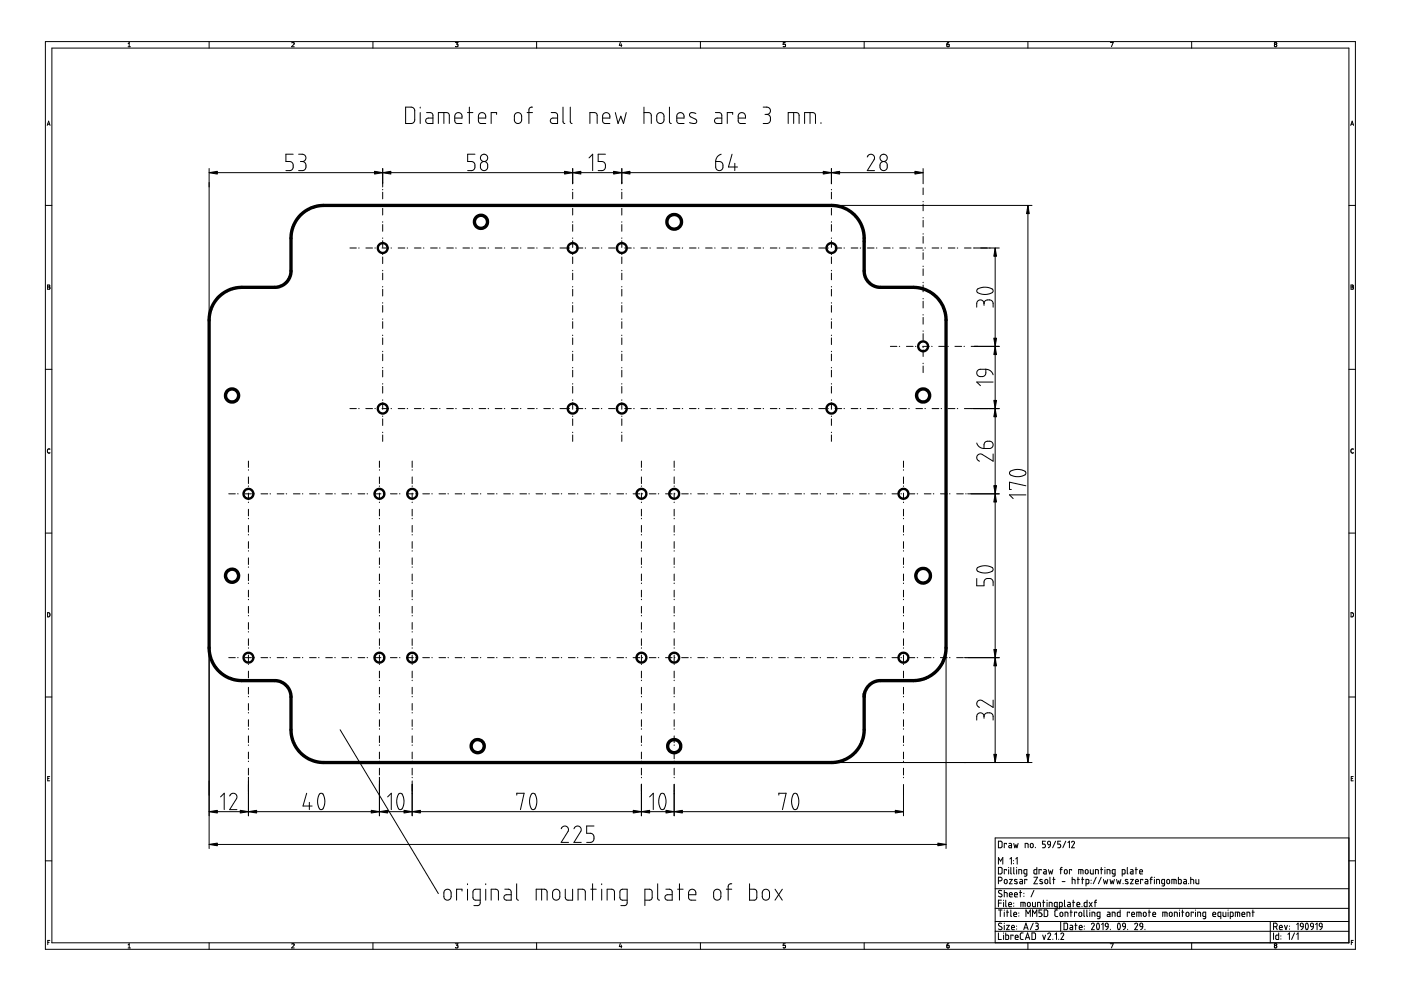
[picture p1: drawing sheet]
<svg xmlns="http://www.w3.org/2000/svg" width="420mm" height="297mm" viewBox="0 0 420 297" stroke-linecap="round" stroke-linejoin="round" font-family="sans-serif">
<g fill="none" stroke="#000" stroke-width=".99">
<path d="M259.2 207.9v11.2l-.7 3.3-1.4 2.4-1.9 1.8-2.3 1.3-2.5 .6-153.8 .1-2.3-.4-2.4-1.1-2.5-2.2-1-1.6-.7-1.7-.4-2.5-.1-10.7-.5-1.7-.8-1.2-1.5-1.1-1.3-.4h-11l-3.2-.7-2.1-1.1-1.7-1.6-1.5-2.3-.7-2.1-.2-1.6v-99.1l.4-2.4 1.1-2.3 1.1-1.5 1.4-1.3 1.3-.8 2-.7 2.3-.4h10.7l1.3-.4 1.4-.9 1-1.2 .5-1.6 .1-11 .2-1.8 .5-1.6 1.4-2.3 1.7-1.7 2.2-1.3 2.2-.6 154.2-.1 2.6 .4 2.1 1 1.7 1.2 1 1.2 1 1.5 .6 1.6 .5 2.5v10.8l.4 1.4 .8 1.3 1.3 1 1.8 .6h11.1l1.8 .4 1.8 .6 2.1 1.4 1.8 2.1 1.2 2.5 .4 2.4v99.1l-.2 1.7-.7 2.1-1.1 1.8-1.5 1.5-1.8 1.2-1.6 .7-2.2 .4h-10.9l-1.1 .2-1.4 .7-1.1 1.2-.7 1.4-.2 1.4"/>
<circle cx="144.2" cy="66.5" r="1.96"/>
<circle cx="202.2" cy="66.5" r="2.19"/>
<circle cx="69.6" cy="118.6" r="1.97"/>
<circle cx="276.8" cy="118.6" r="1.97"/>
<circle cx="69.6" cy="172.6" r="1.97"/>
<circle cx="276.8" cy="172.6" r="2.2"/>
<circle cx="143.3" cy="223.6" r="1.97"/>
<circle cx="202.2" cy="223.6" r="1.97"/>
</g>
<g fill="none" stroke="#000" stroke-width=".3">
<path d="M13.6 12.5h392.9v272h-392.9zM15.6 14.4h388.9v268.2h-388.9zM38.4 14h.7M38.4 13.1l.4-.4v1.3M62.7 12.5v1.9M87.5 12.8l.5-.1 .2 .4-.8 .9h.8M111.8 12.5v1.9M136.6 12.7h.8l-.5 .5 .4 .2v.5h-.7M160.9 12.5v1.9M186 12.7l-.3 .9h.8M186.3 13.2v.8M210.1 12.5v1.9"/>
<path d="M235.5 12.7h-.6v.7l.6-.1 .1 .5-.3 .2-.4-.1M259.2 12.5v1.9M284.1 12.8l-.1 1 .2 .2 .4-.1v-.6l-.4-.1-.2 .3M284.2 12.8h-.1M284.6 12.7l-.4 .1M308.3 12.5v1.9M333 12.7h.9l-.6 1.3M357.4 12.5v1.9M382.4 13.3l-.2 .2 .2 .5 .5-.2-.2-.5M382.4 13.3l-.2-.3 .2-.3 .5 .3-.2 .3M382.4 13.3h.3M14.2 37.6l.4-1.3 .4 1.3"/>
<path d="M14.3 37.2h.6M121.6 32.1h1.9l.8 .6 .1 3.4-.7 .8-2.1 .1zM126 32.1v.3M126 33.7v3.3M127.9 33.7l1.3 .1 .5 .3 .1 2.9-1.9-.2-.2-.7 .3-.5 1.8-.2M131.5 37v-3.3h2.4l.7 .4 .1 2.9M133.1 33.7v3.3M136.4 35.4h2.2l-.1-.9-.4-.6-.8-.1-.7 .4-.2 .6v1.4l.2 .6 .4 .2h1.6M140.2 33.7h1.6M140.8 32.1v4.9M143.5 35.4h2.2l-.1-.9-.4-.6-.8-.1-.7 .4-.2 .6v1.6l.6 .6h1.6M148.9 34.3v-.6h-1.6v3.3"/>
<path d="M154.5 34.2l.5-.4h.5l.6 .2 .3 .5v1.8l-.7 .7h-.7l-.7-.7v-1.6zM158.1 33.7h1.6M159.7 32.1l-.7 .1-.4 .6v4.2M165.3 33.7l1.3 .1 .5 .3 .1 2.9-1.9-.2-.3-.7 .3-.5 1.9-.2M168.8 32.1v4.4l.2 .4 .4 .1M171 32.1v4.4l.2 .4 .4 .1M176.9 37v-3.3l1.6 .1 .5 .3 .1 2.9M180.7 35.4h2.2v-.9l-.5-.6-.8-.1-.7 .5-.2 2 .6 .7h1.6M184.5 33.7l.9 3.3 .8-2.2 .8 2.2 .8-3.3M193.1 33.7l1.6 .1 .5 .3 .1 2.9M193.1 32.1v4.9M197.2 34.1l1-.3 .6 .2 .3 .5v1.8l-.7 .7h-.7l-.6-.6-.1-1.7z"/>
<path d="M200.8 32.1v4.4l.2 .4 .3 .1M203 35.4h2.1v-.9l-.5-.6-.7-.1-.7 .4-.2 .4v1.8l.6 .6h1.5M208.7 34l-1.4-.2-.4 .2-.1 .5 .4 .6 1.6 .8 .2 .3-.1 .5-.5 .3-1.6-.3M214.5 33.7l1.4 .1 .6 .7v2.5l-1.9-.1-.3-.7 .3-.6 1.9-.2M219.7 34.3v-.6h-1.6v3.3M221.4 35.4h2.2l-.1-.9-.4-.6-.8-.1-.7 .4-.2 .5v1.7l.6 .6h1.6M228.9 32.1h1.3l.7 .6 .2 .7-.3 .5-.8 .4M229.4 34.3h.6M230 34.3l.6 .2 .4 .4v1.4l-.8 .7h-1.3M236.4 37v-3.3h2.4l.7 .3 .1 .4v2.6M238 33.7v3.3M241.3 37v-3.3h2.5l.6 .3 .2 .4v2.6"/>
<path d="M242.9 33.7v3.3M246.2 36.7v.3M405.1 37.6l.4-1.3 .4 1.3M405.2 37.2h.6M62.7 50.5v50.4M62.7 51.8h214.1M87.9 46.2h-2.2v2.2l1.6 .1 .6 .9v.9l-.4 .6-.5 .2h-1.3M89.6 46.2h1.3l.7 .5 .2 .6-.2 .6-.9 .5M90.1 48.4h.6M90.7 48.4l.6 .2 .4 .5-.1 1.5-.6 .5h-1.4M114.8 50.5v5.5M114.8 56.8v.1"/>
<path d="M114.8 57.6v2M142.4 46.2h-2.1v2.2l1.4 .1 .5 .3 .2 .5v.9l-.3 .7-.6 .2h-1.2M144.4 48.8l.8-.4 .9 .5 .2 1.3-.4 .7-.9 .2-.7-.4-.2-1.4zM171.7 50.5v4.6M171.7 56.8v.1M171.7 57.6v2M176.7 47.3l1-1.1v4.9M181.6 46.2h-2.2v2.2l1.6 .1 .6 .9-.1 .9-.3 .6-.6 .2h-1.2M186.5 50.5v4.6M186.5 56.8v.1M186.5 57.6v2M214.6 48.4h1.4l.6 .4 .2 1.4-.4 .7-.8 .2-.7-.3-.3-.7z"/>
<path d="M216.3 46.2l-1.2 .8-.5 1.4M219.5 46.2l-1 3.9h2.7M220.4 49v2.1M249.3 50.5v4.6M249.3 56.8v.1M249.3 57.6v2M260.1 47.1l.4-.6 .6-.3 .5 .1 .6 .5v1l-2.1 3.3h2.2M264.2 48.7l1-.3 .7 .5 .2 1.3-.4 .7-.8 .2-.8-.4-.2-1.3zM276.8 50.5v4.6M276.8 56.3v2M13.6 61.6h2M104.9 74.3h2"/>
<path d="M107.6 74.3h.1M109.7 74.3h2M112.4 74.3h.2M114.6 74.3h2M114.8 61.6v.2M114.8 62.5v2M114.8 66.5v.1M114.8 67.3v2M114.8 71.3v.2M114.8 72.2v2M114.8 76.2v.1M114.8 77v2"/>
<path d="M117.3 74.3h.1M119.4 74.3h2M122.1 74.3h.2M124.3 74.3h2M127 74.3h.1M129.1 74.3h2M131.8 74.3h.2M134 74.3h2M136.7 74.3h.1M138.8 74.3h2M141.5 74.3h.2M143.7 74.3h2"/>
<path d="M146.4 74.3h.1M148.5 74.3h2M151.2 74.3h.2M153.4 74.3h2M156.1 74.3h.1M158.2 74.3h2M160.9 74.3h.2M163.1 74.3h2M165.8 74.3h.1M167.9 74.3h2M170.6 74.3h.2M171.7 61.6v.2"/>
<path d="M171.7 62.5v2M171.7 66.5v.1M171.7 67.3v2M171.7 71.3v.2M171.7 72.2v2M171.7 76.2v.1M171.7 77v2M172.8 74.3h2M175.5 74.3h.1M177.6 74.3h2M180.3 74.3h.2M182.5 74.3h2"/>
<path d="M185.2 74.3h.1M186.5 61.6v.2M186.5 62.5v2M186.5 66.5v.1M186.5 67.3v2M186.5 71.3v.2M186.5 72.2v2M186.5 76.2v.1M186.5 77v2M187.3 74.3h2M190 74.3h.2M192.2 74.3h2"/>
<path d="M194.9 74.3h.2M197 74.3h2.1M199.7 74.3h.2M201.9 74.3h2M204.6 74.3h.1M206.8 74.3h1.9M209.4 74.3h.2M211.6 74.3h2M214.3 74.3h.2M216.5 74.3h2M219.2 74.3h.1M221.3 74.3h2"/>
<path d="M224 74.3h.2M226.2 74.3h2M228.9 74.3h.1M231 74.3h2M233.7 74.3h.2M235.9 74.3h2M238.6 74.3h.1M240.7 74.3h2M243.4 74.3h.2M245.6 74.3h2M248.3 74.3h.1M249.3 61.6v.2"/>
<path d="M249.3 62.5v2M249.3 66.5v.1M249.3 67.3v2M249.3 71.3v.2M249.3 72.2v2M249.3 76.2v.1M249.3 77v2M250 61.6h59.5M250.4 74.3h2M253.1 74.3h.2M255.3 74.3h2M258 74.3h.1"/>
<path d="M260.1 74.3h2M262.8 74.3h.2M265 74.3h2M267.7 74.3h.1M269.8 74.3h2M272.5 74.3h.2M274.7 74.3h2M276.8 60.3v.2M276.8 61.2v2M276.8 65.2v.1M276.8 66v2.1M276.8 70v.2"/>
<path d="M276.8 70.9v2M276.8 74.9v.2M276.8 75.8v1.9M276.8 79.8v.1M277.4 74.3h.1M279.5 74.3h2M282.2 74.3h.2M284.4 74.3h2M287.1 74.3h.1M289.2 74.3h2M291.9 74.3h.2M292.2 74.3h7.5"/>
<path d="M298.4 74.3v154.3M308.3 61.6v167M404.5 61.6h2M14.3 85.4l.6 .2-.2 .4 .3 .4-.2 .3h-.5zM14.3 86h.4M114.8 81v.2M114.8 81.9v2M114.8 85.9v.1M114.8 86.7v2M114.8 90.7v.2M114.8 91.6v2M114.8 95.6v.1"/>
<path d="M114.8 96.4v2M171.7 81v.2M171.7 81.9v2M171.7 85.9v.1M171.7 86.7v2M171.7 90.7v.2M171.7 91.6v2M171.7 95.6v.1M171.7 96.4v2M186.5 81v.2M186.5 81.9v2M186.5 85.9v.1"/>
<path d="M186.5 86.7v2M186.5 90.7v.2M186.5 91.6v2M186.5 95.6v.1M186.5 96.4v2M249.3 81v.2M249.3 81.9v2M249.3 85.9v.1M249.3 86.7v2M249.3 90.7v.2M249.3 91.6v2M249.3 95.6v.1"/>
<path d="M249.3 96.4v2M276.8 80.6v2M276.8 84.6v.2M276.8 85.4v2.1M276.8 89.5v.1M276.8 90.3v2M276.8 94.3v.1M276.8 95.1v2.1M276.8 99.2v.1M293.1 86.7l1.3-.5 1.6-.1 1.6 .6 .2 .6-.2 .4-.9 .4-1.8 .1-1.8-.5-.2-.5zM295.1 91l-.5-.9-1-.1-.7 .7v1.4M295.1 91l.2-.7 .5-.3h1.4l.6 .7v1.4"/>
<path d="M295.1 91v.5M405.2 85.4l.6 .2-.2 .4 .3 .3-.2 .4h-.5zM405.2 86h.4M13.6 110.7h2M114.8 100.4v.2M114.8 101.3v2M114.8 105.3v.1M114.8 106.1v2M114.8 110.1v.2M114.8 111v2M114.8 115v.1M114.8 115.8v2"/>
<path d="M114.8 119.8v.2M171.7 100.4v.2M171.7 101.3v2M171.7 105.3v.1M171.7 106.1v2M171.7 110.1v.2M171.7 111v2M171.7 115v.1M171.7 115.8v2M171.7 119.8v.2M186.5 100.4v.2M186.5 101.3v2"/>
<path d="M186.5 105.3v.1M186.5 106.1v2M186.5 110.1v.2M186.5 111v2M186.5 115v.1M186.5 115.8v2M186.5 119.8v.2M249.3 100.4v.2M249.3 101.3v2M249.3 105.3v.1M249.3 106.1v2M249.3 110.1v.2"/>
<path d="M249.3 111v2M249.3 115v.1M249.3 115.8v2M249.3 119.8v.2M267 103.8h2M269.7 103.8h.1M271.8 103.8h2M274.5 103.8h.2M276.7 103.8h2M276.8 100v2M276.8 104v.2M276.8 104.9v1.9"/>
<path d="M276.8 108.9v.1M276.8 109.7v2M279.4 103.8h.1M281.5 103.8h2M284.2 103.8h.2M286.4 103.8h2M289.1 103.8h.1M291.3 103.8h8.4M293.1 111.1l.7-.4h1.9l-.1 1.5-.7 .6h-1.3l-.6-.7zM295.7 110.7l1.3 .4 .8 1.2M297.8 114.5h-4.9l1.1 1.1M404.5 110.7h2"/>
<path d="M15 134.6a.57 .57 0 0 0-.8 .6 .57 .57 0 0 0 .8 .5M74.5 138.2v1.9M104.9 122.5h2M107.6 122.5h.1M109.7 122.5h2M112.4 122.5h.2M113.8 138.2v1.9M114.6 122.5h2M114.8 120.7v2M114.8 124.7v.1M114.8 125.5v2M114.8 129.5v.2"/>
<path d="M114.8 130.4v1.9M117.3 122.5h.1M119.4 122.5h2M122.1 122.5h.2M123.6 138.2v1.9M124.3 122.5h2M127 122.5h.1M129.1 122.5h2M131.8 122.5h.2M134 122.5h2M136.7 122.5h.1M138.8 122.5h2"/>
<path d="M141.5 122.5h.2M143.7 122.5h2M146.4 122.5h.1M148.5 122.5h2M151.2 122.5h.2M153.4 122.5h2M156.1 122.5h.1M158.2 122.5h2M160.9 122.5h.2M163.1 122.5h2M165.8 122.5h.1M167.9 122.5h2"/>
<path d="M170.6 122.5h.2M171.7 120.7v2M171.7 124.7v.1M171.7 125.5v2M171.7 129.5v.2M171.7 130.4v1.9M172.8 122.5h2M175.5 122.5h.1M177.6 122.5h2M180.3 122.5h.2M182.5 122.5h2M185.2 122.5h.1"/>
<path d="M186.5 120.7v2M186.5 124.7v.1M186.5 125.5v2M186.5 129.5v.2M186.5 130.4v1.9M187.3 122.5h2M190 122.5h.2M192.2 122.5h2M192.4 138.2v1.9M194.9 122.5h.2M197 122.5h2.1M199.7 122.5h.2"/>
<path d="M201.9 122.5h2M202.2 138.2v1.9M204.6 122.5h.1M206.8 122.5h1.9M209.4 122.5h.2M211.6 122.5h2M214.3 122.5h.2M216.5 122.5h2M219.2 122.5h.1M221.3 122.5h2M224 122.5h.2M226.2 122.5h2"/>
<path d="M228.9 122.5h.1M231 122.5h2M233.7 122.5h.2M235.9 122.5h2M238.6 122.5h.1M240.7 122.5h2M243.4 122.5h.2M245.6 122.5h2M248.3 122.5h.1M249.3 120.7v2M249.3 124.7v.1M249.3 125.5v2"/>
<path d="M249.3 129.5v.2M249.3 130.4v1.9M250.4 122.5h2M253.1 122.5h.2M255.3 122.5h2M258 122.5h.1M260.1 122.5h2M262.8 122.5h.2M265 122.5h2M267.7 122.5h.1M269.8 122.5h2M271 138.2v1.9"/>
<path d="M272.5 122.5h.2M274.7 122.5h2M277.4 122.5h.1M279.5 122.5h2M282.2 122.5h.2M284.4 122.5h2M287.1 122.5h.1M289.2 122.5h10.5M292.9 132.8l.8 1.1 1.4 .5M295.4 132.6l.6-.4 1.2 .1 .6 .6v.8l-.8 .7h-1.9v-1.2zM297.8 136.1v2.1l-3.4-2.1-.9 .1-.4 .4-.2 .7 .3 .6 .6 .3M405.9 134.6a.57 .57 0 0 0-.8 .6 .57 .57 0 0 0 .8 .5"/>
<path d="M13.6 159.8h2M68.6 148h2M71.3 148h.1M73.4 148h2M74.5 140.8v.1M74.5 143v1.9M74.5 145.6v.2M74.5 147.8v2M74.5 150.5v.1M74.5 152.7v1.9M74.5 155.4v.1M74.5 157.5v2"/>
<path d="M76.1 148h.2M78.3 148h2M81 148h.1M83.1 148h2M85.8 148h.2M88 148h2M90.7 148h.1M92.8 148h2M95.5 148h.2M97.7 148h2M100.4 148h.1M102.5 148h2"/>
<path d="M105.2 148h.2M107.4 148h2M110.1 148h.1M112.2 148h2M113.8 140.8v.1M113.8 143v1.9M113.8 145.6v.2M113.8 147.8v2M113.8 150.5v.1M113.8 152.7v1.9M113.8 155.4v.1M113.8 157.5v2"/>
<path d="M114.9 148h.2M117.1 148h2M119.8 148h.2M121.9 148h2.1M123.6 140.8v.1M123.6 143v1.9M123.6 145.6v.2M123.6 147.8v2M123.6 150.5v.1M123.6 152.7v1.9M123.6 155.4v.1M123.6 157.5v2"/>
<path d="M124.7 148h.1M126.8 148h2M129.5 148h.1M131.7 148h1.9M134.3 148h.2M136.5 148h2M139.2 148h.1M141.4 148h2M144.1 148h.1M146.2 148h2M148.9 148h.2M151 148h2.1"/>
<path d="M153.8 148h.1M155.9 148h2M158.6 148h.1M160.8 148h2M163.5 148h.1M165.6 148h2M168.3 148h.2M170.5 148h2M173.2 148h.1M175.3 148h2M178 148h.2M180.2 148h2"/>
<path d="M182.9 148h.1M185 148h2M187.7 148h.2M189.9 148h2M192.4 140.8v.1M192.4 143v1.9M192.4 145.6v.2M192.4 147.8v2M192.4 150.5v.1M192.4 152.7v1.9M192.4 155.4v.1M192.4 157.5v2"/>
<path d="M192.6 148h.1M194.7 148h2M197.4 148h.2M199.6 148h2M202.2 140.8v.1M202.2 143v1.9M202.2 145.6v.2M202.2 147.8v2M202.2 150.5v.1M202.2 152.7v1.9M202.2 155.4v.1M202.2 157.5v2"/>
<path d="M202.3 148h.1M204.4 148h2M207.1 148h.2M209.3 148h2M212 148h.1M214.1 148h2M216.8 148h.2M219 148h2M221.7 148h.1M223.8 148h2M226.5 148h.2M228.7 148h2"/>
<path d="M231.4 148h.1M233.5 148h2M236.2 148h.2M238.4 148h2M241.1 148h.1M243.2 148h2M245.9 148h.2M248.1 148h2M250.8 148h.2M252.9 148h2.1M255.7 148h.1M257.8 148h2"/>
<path d="M260.5 148h.1M262.7 148h1.9M265.3 148h.2M267.5 148h2M270.2 148h.1M271 140.8v.1M271 143v1.9M271 145.6v.2M271 147.8v2M271 150.5v.1M271 152.7v1.9M271 155.4v.1"/>
<path d="M271 157.5v2M272.4 148h1.9M275.1 148h.1M277.2 148h2M279.9 148h.2M282 148h2.1M284.8 148h.1M286.9 148h2M289.6 148h.2M290.2 148h9.5M303 141.3l1.4-.5 1.4-.1 1.6 .6 .3 .6-.3 .4-.9 .4-1.9 .2-1.6-.6-.3-.4zM307.7 148.3h-5l1.1 1.1"/>
<path d="M307.7 145.6l-5-1.1v2.2h.6M404.5 159.8h2M74.5 160.2v.2M74.5 162.3v2.1M74.5 165.1v.1M74.5 167.2v2M74.5 169.9v.2M74.5 172.1v2M74.5 174.8v.1M74.5 176.9v2M74.5 179.6v.2M113.8 160.2v.2"/>
<path d="M113.8 162.3v2.1M113.8 165.1v.1M113.8 167.2v2M113.8 169.9v.2M113.8 172.1v2M113.8 174.8v.1M113.8 176.9v2M113.8 179.6v.2M123.6 160.2v.2M123.6 162.3v2.1M123.6 165.1v.1M123.6 167.2v2"/>
<path d="M123.6 169.9v.2M123.6 172.1v2M123.6 174.8v.1M123.6 176.9v2M123.6 179.6v.2M192.4 160.2v.2M192.4 162.3v2.1M192.4 165.1v.1M192.4 167.2v2M192.4 169.9v.2M192.4 172.1v2M192.4 174.8v.1"/>
<path d="M192.4 176.9v2M192.4 179.6v.2M202.2 160.2v.2M202.2 162.3v2.1M202.2 165.1v.1M202.2 167.2v2M202.2 169.9v.2M202.2 172.1v2M202.2 174.8v.1M202.2 176.9v2M202.2 179.6v.2M271 160.2v.2"/>
<path d="M271 162.3v2.1M271 165.1v.1M271 167.2v2M271 169.9v.2M271 172.1v2M271 174.8v.1M271 176.9v2M271 179.6v.2M292.9 173.4v2.2h2.2l.1-1.5 .8-.7h.9l.7 .4 .2 .5v1.3M293.2 170.1l1.3-.4 1.5-.1 1.6 .5 .2 .7-.2 .4-.8 .3-2 .2-1.7-.5-.2-.6zM14.3 183.6a.64 .64 0 0 1 .7 .7 .64 .64 0 0 1-.7 .6zM62.7 189.3v65"/>
<path d="M68.6 197.1h2M71.3 197.1h.1M73.4 197.1h2M74.5 181.8v2M74.5 184.5v.1M74.5 186.6v2M74.5 189.3v.2M74.5 191.5v2M74.5 194.2v.1M74.5 196.3v2M74.5 199v.2M76.1 197.1h.2"/>
<path d="M78.3 197.1h2M81 197.1h.1M83.1 197.1h2M85.8 197.1h.2M88 197.1h2M90.7 197.1h.1M92.8 197.1h2M95.5 197.1h.2M97.7 197.1h2M100.4 197.1h.1M102.5 197.1h2M105.2 197.1h.2"/>
<path d="M107.4 197.1h2M110.1 197.1h.1M112.2 197.1h2M113.8 181.8v2M113.8 184.5v.1M113.8 186.6v2M113.8 189.3v.2M113.8 191.5v2M113.8 194.2v.1M113.8 196.3v2M113.8 199v.2M114.9 197.1h.2"/>
<path d="M117.1 197.1h2M119.8 197.1h.2M121.9 197.1h2.1M123.6 181.8v2M123.6 184.5v.1M123.6 186.6v2M123.6 189.3v.2M123.6 191.5v2M123.6 194.2v.1M123.6 196.3v2M123.6 199v.2M124.7 197.1h.1"/>
<path d="M126.8 197.1h2M129.5 197.1h.1M131.7 197.1h1.9M134.3 197.1h.2M136.5 197.1h2M139.2 197.1h.1M141.4 197.1h2M144.1 197.1h.1M146.2 197.1h2M148.9 197.1h.2M151 197.1h2.1M153.8 197.1h.1"/>
<path d="M155.9 197.1h2M158.6 197.1h.1M160.8 197.1h2M163.5 197.1h.1M165.6 197.1h2M168.3 197.1h.2M170.5 197.1h2M173.2 197.1h.1M175.3 197.1h2M178 197.1h.2M180.2 197.1h2M182.9 197.1h.1"/>
<path d="M185 197.1h2M187.7 197.1h.2M189.9 197.1h2M192.4 181.8v2M192.4 184.5v.1M192.4 186.6v2M192.4 189.3v.2M192.4 191.5v2M192.4 194.2v.1M192.4 196.3v2M192.4 199v.2M192.6 197.1h.1"/>
<path d="M194.7 197.1h2M197.4 197.1h.2M199.6 197.1h2M202.2 181.8v2M202.2 184.5v.1M202.2 186.6v2M202.2 189.3v.2M202.2 191.5v2M202.2 194.2v.1M202.2 196.3v2M202.2 199v.2M202.3 197.1h.1"/>
<path d="M204.4 197.1h2M207.1 197.1h.2M209.3 197.1h2M212 197.1h.1M214.1 197.1h2M216.8 197.1h.2M219 197.1h2M221.7 197.1h.1M223.8 197.1h2M226.5 197.1h.2M228.7 197.1h2M231.4 197.1h.1"/>
<path d="M233.5 197.1h2M236.2 197.1h.2M238.4 197.1h2M241.1 197.1h.1M243.2 197.1h2M245.9 197.1h.2M248.1 197.1h2M250.8 197.1h.2M252.9 197.1h2.1M255.7 197.1h.1M257.8 197.1h2M260.5 197.1h.1"/>
<path d="M262.7 197.1h1.9M265.3 197.1h.2M267.5 197.1h2M270.2 197.1h.1M271 181.8v2M271 184.5v.1M271 186.6v2M271 189.3v.2M271 191.5v2M271 194.2v.1M271 196.3v2M271 199v.2"/>
<path d="M272.4 197.1h1.9M275.1 197.1h.1M277.2 197.1h2M279.9 197.1h.2M282 197.1h2.1M283.7 189.9v64.4M284.8 197.1h.1M286.9 197.1h2M289.2 197.1h10.5M405.2 183.6a.64 .64 0 0 1 .7 .7 .64 .64 0 0 1-.7 .6zM13.6 208.9h2M74.5 201.2v2"/>
<path d="M74.5 203.9v.1M74.5 206v2M74.5 208.7v.2M74.5 210.9v2M74.5 213.6v.1M74.5 215.7v2M74.5 218.4v.2M102 218.7l29.5 49.1M113.8 201.2v2M113.8 203.9v.1M113.8 206v2M113.8 208.7v.2"/>
<path d="M113.8 210.9v2M113.8 213.6v.1M113.8 215.7v2M113.8 218.4v.2M123.6 201.2v2M123.6 203.9v.1M123.6 206v2M123.6 208.7v.2M123.6 210.9v2M123.6 213.6v.1M123.6 215.7v2M123.6 218.4v.2"/>
<path d="M192.4 201.2v2M192.4 203.9v.1M192.4 206v2M192.4 208.7v.2M192.4 210.9v2M192.4 213.6v.1M192.4 215.7v2M192.4 218.4v.2M202.2 201.2v2M202.2 203.9v.1M202.2 206v2M202.2 208.7v.2"/>
<path d="M202.2 210.9v2M202.2 213.6v.1M202.2 215.7v2M202.2 218.4v.2M271 201.2v2M271 203.9v.1M271 206v2M271 208.7v.2M271 210.9v2M271 213.6v.1M271 215.7v2M271 218.4v.2"/>
<path d="M273.9 204h-10.4l-1.7 .5-1.3 1-.9 1.4-.4 1.3-.1 11.3-.3 1.7-.6 1.8-1.5 2.3-1.9 1.6-2.6 1.2-2.9 .5h60.2M295.1 214.8l-.5-1-1-.1-.7 .8v1.3M295.1 214.8l.2-.7 .5-.4h1.4l.6 .7v1.4M295.1 214.8v.5M297.8 209.8v2.2l-3.4-2.1-.9 .1-.4 .4-.2 .7 .3 .6 .6 .3M404.5 208.9h2M14.3 233.4h.4M14.9 232.8h-.6v1.2h.6M66.1 238.9l1.1-1.1v4.9M68.9 238.6l.3-.6 .6-.2 .7 .1 .4 .4v1.1l-2 3.3h2.2M74.5 220.6v2M74.5 223.3v.1"/>
<path d="M74.5 225.4v2M74.5 228.1v.2M74.5 230.3v2M74.5 233v11.5M92 237.8l-1.1 3.8h2.7M95.8 238l.4-.2 .6 .1 .6 1.7-.2 2-.3 .8-.5 .3-.6-.3-.5-1.6v-1.4zM113.8 220.6v2M113.8 223.3v.1M113.8 225.4v2M113.8 228.1v.2M113.8 230.3v2M113.8 233v11.5"/>
<path d="M116.2 238.9l1.1-1.1v4.9M119.6 238l.5-.2 .5 .2 .5 1.7-.1 1.8-.4 .9-.4 .3-.7-.3-.5-1.5v-1.5zM123.6 220.6v2M123.6 223.3v.1M123.6 225.4v2M123.6 228.1v.2M123.6 230.3v2M123.6 233v.1M123.6 234.1v10.4M155 238.3v-.5h2.2l-1.1 4.9M159.5 237.9l.5-.1 .4 .2 .6 1.7-.2 2-.4 .7-.4 .3-.7-.3-.5-1.7 .1-1.5zM192.4 220.6v2"/>
<path d="M192.4 223.3v.1M192.4 225.4v2M192.4 228.1v.2M192.4 230.3v2M192.4 233v.1M192.4 235.1v9.4M194.8 238.9l1.1-1.1v4.9M198.2 237.9l.5-.1 .4 .1 .6 1.7-.2 2.1-.3 .7-.5 .3-.6-.3-.5-1.7 .1-1.5zM202.2 220.6v2M202.2 223.3v.1M202.2 225.4v2M202.2 228.1v.2"/>
<path d="M202.2 230.3v2M202.2 233v.1M202.2 235.1v9.4M233.6 238.3v-.5h2.2l-1.1 4.9M238 237.9l.6-.1 .4 .1 .5 1.7-.2 2.2-.3 .6-.4 .3-.6-.3-.6-1.7 .1-1.5zM271 220.6v2M271 223.3v.1M271 225.4v2M271 228.1v.2M271 230.3v2M271 233v.1M271 235.1v9.4"/>
<path d="M405.2 233.4h.5M405.8 232.8h-.6v1.2h.6M13.6 258h2M62.7 243.3h208.3M62.7 253.1h221M92.8 240.5v2.2M168.3 248.4l.4-.5 .6-.3 .7 .1 .4 .5v1l-2.1 3.3h2.2M172.1 248.4l.4-.6 .6-.2 .7 .1 .4 .5v.9l-2.1 3.4h2.2M178.1 247.6h-2.2v2.2l1.6 .1 .4 .4 .2 .6v.9l-.5 .5-1.7 .2M299.4 252.1l.9 .1 .2 .2v1.3l-.3 .4h-.8zM299.4 260h.8l.3 .3v1.3l-.3 .3-.8 .1zM299.4 259v-2l.7 1.1 .6-1.1v2"/>
<path d="M301.8 253v-.2h-.6v1.3M302.5 260v.1M302.6 252.8l.7 .1 .1 1.2-.8-.1v-.5l.8-.1M302.9 257.5l.4-.5v2M303.1 260v1.8l.3 .2M304 257.9v.1M304 258.8v.1M304 260v1.8l.2 .2M304 252.8l.4 1.3 .3-.9 .3 .9 .3-1.3M304.6 257.5l.5-.5v2M304.9 260v.1M307.4 254.1v-1.3l.9 .1v1.2"/>
<path d="M309.1 253l.4-.2 .3 .2v.8l-.3 .3-.5-.3zM310.5 254v.1M310.9 260v2l-.7-.1-.1-1.1 .8-.2M313.5 252.1h-.9v.9h.6l.3 .4-.1 .6-.8 .1M314.2 252.3l.3-.2 .4 .2 .1 .9-.7-.1zM315 253.2l-.1 .5-.5 .4M316.6 252.1l-.9 2M318.1 252.1h-.9v.9h.6l.3 .4-.1 .6-.8 .1M318.5 260l-.4 .3v1.7M319.6 252.1l-.9 2M320.3 252.6l.4-.5v2M321.4 252.5l.3-.4 .5 .3v.3l-.8 1.4h.8"/>
<path d="M330.3 260v2M331.4 260v.1M338.1 260v1.8l.2 .2M340.7 260v2M404.5 251.2h-106.1v31.4M404.5 258h2M133.4 266.9l.5-.3h.5l.8 .7v1.8l-.6 .6h-.8l-.6-.6-.1-1.6zM138.6 267.1v-.6h-1.7v3.3M140.2 264.9v.3M140.2 266.5v3.3M144 269.8h-1.6l-.5-.4-.1-2.1 .5-.7 1.7-.1v4.3l-.6 .6h-1.3M145.7 264.9v.3"/>
<path d="M145.7 266.5v3.3M147.3 269.8v-3.3h1.4l.6 .4 .2 2.9M151.4 266.5l1.3 .1 .4 .2 .2 .6v2.4l-1.9-.2-.3-.6 .3-.6 .4-.2h1.5M154.9 264.9v4.4l.6 .5M160.8 269.8v-3.3h2.5l.6 .3 .2 .5v2.5M162.4 266.5v3.3M166 266.9l1-.3 .8 .6 .1 1.7-.7 .8h-.8l-.6-.7-.1-1.5zM169.5 266.5v2.7l.3 .4 .4 .2h1.5v-3.3M173.4 269.8v-3.3h1.4l.6 .4 .1 2.9M177.2 266.5h1.6M177.7 264.9v4.9M180.4 264.9v.3"/>
<path d="M180.4 266.5v3.3M182.1 269.8v-3.3h1.4l.6 .3 .2 .5v2.5M188.1 269.8h-1.6l-.5-.4-.1-2.2 .4-.6 1.8-.1v4.2l-.5 .7h-1.4M193.4 269.8h1.5l.6-.5 .1-2.1-.4-.5-1.8-.2v4.9M197.2 264.9v4.4l.6 .5M199.7 266.5l1.3 .1 .4 .3 .2 2.9-1.9-.2-.3-.5 .3-.7 .4-.2h1.5M203.2 266.5h1.7M203.8 264.9v4.9M206.5 268.2h2.2l-.1-.9-.4-.6-.7-.2-.7 .4-.3 .6v1.6l.6 .7h1.6M214.2 267l.6-.4h.5l.8 .7v1.8l-.6 .6h-.8l-.6-.6-.1-1.6zM217.8 266.5h1.7M219.5 264.9l-.8 .2-.3 .5v4.2"/>
<path d="M224.8 264.9v4.9l1.7-.1 .5-.6-.1-2.1-.6-.4-1.5-.1M228.9 266.8l1.1-.2 .7 .7v1.7l-.6 .7h-.8l-.6-.6-.1-1.6zM232.4 266.5l2.2 3.3M234.6 266.5l-2.2 3.3M298.4 279.1h106.1M298.4 276.2h106.1M298.4 272.3h106.1M298.4 266.4h106.1M299.4 264l.9-.1 .1-.7-1-.3v2M299.4 279.6v2h.9M299.4 272.8h1.1M299.4 270.7h.9"/>
<path d="M300 272.8v1.9M300.3 269.8h-.9v2M300.4 267l-.7-.1-.3 .4 .2 .3 .8 .5v.5l-.3 .2-.7-.2M300.4 276.8l-.7-.1-.3 .4 .2 .3 .8 .5v.6l-.4 .2-.6-.3M301 269.8v.1M301 270.5v1.3M301 279.6v.1M301.2 267.5l.8 .1v1.2M301.2 266.9v1.9M301.2 272.8v.1M301.2 273.4v1.3M301.2 276.7v.1"/>
<path d="M301.2 277.3v1.4M301.3 263.7l.4-.1 .3 .3v.7l-.2 .3-.6-.2zM301.6 279.6v2l.8-.1v-1.1l-.8-.1M301.6 269.8v1.8l.2 .2M301.8 260.9v-.3h-.6v1.4M301.8 277.3h.9l-.9 1.4h.9M301.8 273.4h.7M302 272.8v1.9M302.5 271.1h.9l-.2-.5h-.6l-.1 .9 .2 .3h.7M302.5 260.6v1.4M302.7 268.2h.9l-.2-.6-.6 .1-.1 .8 .2 .3h.7M302.7 263.6h.9l-.9 1.3h.9"/>
<path d="M303.1 272.8v1.8l.3 .1M303.4 278h.8l-.2-.6-.6 .1v.9l.2 .2 .6 .1M304 274.1h.9l-.2-.6-.6 .1-.1 .8 .2 .3h.7M304 270.7v.1M304 271.5v.2M304.2 268.2h.9l-.2-.6-.6 .1-.1 .8 .3 .3h.6M304.9 260.6v1.4M304.9 277.6v.1M304.9 278.4v.1M305 263.7l-.6-.1-.2 .3 .8 .5 .1 .4h-.9M305.5 262v-1.4l.9 .2v1.2M305.5 273.6v.1"/>
<path d="M305.5 274.5v.1M305.8 267.5h.6M305.9 263.6l.7 .1v1.2l-.8-.1 .1-.5 .7-.1M306 266.9v1.9M306.2 271.8v-1.3h1.1l.1 1.3M306.8 270.5v1.3M306.9 279.6h-.6l-.3 .4v1.4l.9 .2M307 278.7l.7-2 .6 2M307.1 267.7v.1M307.1 268.6v.1M307.2 278.1h.9M307.7 274.7v-1.9l.6 1.1 .7-1.1v1.9"/>
<path d="M308 262l-.9-.2 .1-1.1 .8-.1v1.7l-.3 .3h-.5M308 263.8v-.2h-.7v1.3M308.2 270.6l.4-.1 .4 .3v.7l-.3 .2-.6-.2zM309.5 279.6h.7l.4 .4v1.3l-.3 .3h-.8zM309.6 270.5v1l.3 .3h.6v-1.3M309.6 274.7v-1.9l.7 1.1 .6-1.1v1.9M309.9 276.7l-.9 2M310.1 262.9h1.1l-1.1 2h1.1M310.1 266.9l-.9 1.9M310.5 276.7h.5l.4 .3-.1 .3-.4 .3M310.7 277.6h.2M310.9 277.6l.5 .2-.1 .6-.8 .3"/>
<path d="M311.2 271.8v-1.3l.8 .1v1.2M312.3 260.9v-.3h-.7v1.4M312.5 272.8h-.9v.8h.6l.3 .4-.2 .7h-.7M312.6 263.7l-.5-.1-.3 .2 .1 .3 .8 .4-.1 .4-.8-.1M312.7 270.5h.7M312.9 269.8v2M313 260.6l.8 .2v1.2l-.8-.1v-.5l.8-.1M313.1 272.8h.8l.3 .2v1.4l-.2 .3h-.9zM313.5 263.7l.3-.1 .4 .3v.7l-.3 .3-.5-.3zM314 269.8v.1M314 270.5v1.3M314.2 280l.4-.4 .4 .2 .1 .4-.9 1.4h.9"/>
<path d="M314.4 260.6l.4 1.4 .3-.9 .3 .9 .3-1.4M314.7 271.8v-1.3l.8 .1v1.2M314.9 262.9v1.8l.2 .2M315.7 263.6h.7M316 262.9v2M317.1 271.8h-.7l-.2-.3v-.8l.2-.2h.7v1.7l-.8 .2M317.2 272.8h-.5l-.3 .3v1.4l.8 .2M317.7 271.8h.7l.2-.3-.2-1h-.7v1.9M317.9 260.6h.6M318 273.6l.4-.2 .3 .3v.7l-.2 .3-.6-.3zM318.1 276.2v2.9M318.2 280l.3-.4 .4 .2 .1 .4-.8 1.4h.8"/>
<path d="M318.5 264.2h.9M319.1 276.7h.7l.3 .3 .1 1.3-.4 .3-.7 .1zM319.2 260.9l.4-.3 .4 .2 .1 .8-.3 .3-.6-.2zM319.2 269.8v1.8l.3 .2M319.4 274.7v-1.3l.8 .1 .1 1.2M320.2 270.5l.7 .1 .1 1.2-.8-.1v-.5l.8-.1M320.9 277.3l.8 .2v1.2l-.8-.1 .1-.5 .7-.1M320.9 273.4h.7M321.2 272.8v1.9M321.4 260.9v-.3h-.7v1.4M321.5 263.6l.8 .1 .1 1.2M321.5 262.9v2"/>
<path d="M321.6 270.5h.7M321.9 269.8v2M322.3 277.3h.7M322.6 276.7v2M322.9 273.6v-.2h-.7v1.3M323 271.1h.8l-.2-.6-.6 .2v.8l.2 .3h.6M323.1 263.6h.6M323.3 262.9v2M323.5 262v-1.4l1.2 .2 .1 1.2M323.7 278h.8l-.2-.6-.6 .1v.9l.2 .2 .6 .1M323.7 273.6l.3-.2 .4 .3v.7l-.3 .3-.5-.3zM324.1 260.6v1.4"/>
<path d="M324.4 263.6h.6M324.5 271.7v.1M324.6 262.9v2M325.1 272.8v1.8l.2 .1M325.2 277.6v.1M325.2 278.4v.1M325.6 260.8l.4-.2 .3 .4v.6l-.2 .3-.6-.3zM325.7 264.9l.8-.2-.1-1-.7-.1v2M325.9 272.8v1.7l.3 .2M326 269.8v2l-.7-.1-.1-1.1 .8-.1M326.7 270.5l.8 1.3M326.8 272.8v.1"/>
<path d="M326.8 273.4v1.3M327 260.6v1l.3 .4h.6v-1.4M327.2 263.8v.1M327.2 264.7v.1M327.3 277l.4-.3 .5 .3-.9 1.7h.9M327.5 274.7v-1.3l.8 .1 .1 1.2M327.5 270.5l-.8 1.3M328.2 270.5h.6M328.5 262v-1.4l.9 .2v1.2M328.7 262.9l-.8 2M328.8 269.8l-.4 .3v1.7M329.1 276.7l.4 .1 .2 .6-.1 .9-.3 .4-.3-.2-.2-.7z"/>
<path d="M329.9 274.7l-.8-.1-.1-1 .2-.2h.7v1.7l-.2 .3h-.6M330.1 260.6h.6M330.3 262.9l-.9 2M330.4 277.1l.4-.4v2M330.9 263.6l.3 1.3 .4-.9 .3 .9 .3-1.3M331.4 260.6v1.4M331.6 276.8l.4-.1 .3 .2v.9l-.7-.2zM332 262v-1.4l.9 .2v1.2M332.1 273.4l.7 .1 .1 1.2h-.8v-.5l.8-.1M332.3 277.8l-.1 .5-.5 .4M332.9 263.6l.3 1.3 .3-.9 .4 .9 .3-1.3M333 278.5v.2"/>
<path d="M333.5 274.7v-1.3l.8 .1 .1 1.2M334.4 262l-.8-.2-.1-.9 .2-.2 .7-.1v1.7l-.2 .3h-.5M334.9 263.6l.3 1.3 .3-.9 .3 .9 .3-1.3M335.3 276.8h.4l.3 .8-.1 .7-.3 .4-.5-.8zM335.9 272.8v1.9h-.7l-.1-1.1 .8-.2M336.5 262l.9-.3v-.8l-.2-.3h-.7v2M336.8 276.8l.4-.1 .3 .2v.9l-.8-.2zM336.8 264.8v.1M337.5 277.8l-.1 .5-.5 .4M338.2 278.5v.2M338.2 263.7l-.6-.1-.1 .3 .8 .5v.4h-.8M338.7 273.6v-.2h-.6v1.3"/>
<path d="M339 263.6h.9l-.9 1.3h.9M339 260.6l.8 .2v1.2l-.8-.1 .1-.5 .7-.1M339.4 274.1h.9l-.2-.6-.4-.1-.3 .2v.9l.2 .2h.7M340.3 277l.5-.3 .4 .4-.9 1.6h.9M340.5 260.6h.6M340.5 264.2h.9l-.2-.5-.3-.1-.3 .2-.1 .8 .2 .3h.7M340.9 274.7v-1.3l1.2 .1 .1 1.2M341.6 273.4v1.3M341.8 261.3h.8l-.2-.6-.5 .1-.1 .9 .3 .3h.5M341.9 276.9l.3-.2 .4 .1 .1 1-.8-.2zM342.7 277.8l-.1 .5-.5 .4M342.7 263.8v-.2h-.6v1.3"/>
<path d="M343 273.6l.4-.2 .3 .3v.7l-.2 .3-.6-.3zM343.4 278.5v.2M343.5 263.6h.5l.2 .2v1.1h-.7v-.6l.7-.1M344.4 273.4h.7M344.6 272.8v1.9M344.9 263.6h.6M345.5 262.9l-.4 .3v1.7M345.7 274.1h.9l-.2-.6-.3-.1-.3 .2-.1 .9 .2 .2h.7M346.2 262.9v.1M346.2 263.6v1.3M346.9 264.9v-1.3l.8 .1v1.2M348.7 274.7v-1.3l1.2 .1 .1 1.2"/>
<path d="M349.2 264.9l-.8-.1 .1-1.1 .7-.1v1.7l-.7 .3M349.4 273.4v1.3M350 263.7l.4-.1 .4 .3v.7l-.3 .3-.6-.3zM350.8 273.6l.4-.2 .3 .3v.8l-.2 .2-.6-.3zM351.4 264.9v-1.3l1.3 .1v1.2M352.1 263.6v1.3M352.2 274.7v-1.3l.8 .1 .1 1.2M353.4 262.9v2h.7l.1-1.2-.8-.1M353.7 272.8v.1M353.7 273.4v1.3M354.4 273.4h.6M354.6 272.8v1.9"/>
<path d="M355 263.6l.8 .2v1.1l-.8-.1v-.5l.8-.1M355.9 273.5l.4-.1 .3 .3v.7l-.4 .3-.5-.3zM356.5 264.8v.1M357.1 263.6l.8 .1 .1 1.2M357.1 262.9v2M357.9 273.6v-.2h-.7v1.3M358.5 272.8v.1M358.5 273.4v1.3M358.6 263.6v1l.3 .3h.6v-1.3M359.2 274.7v-1.3l.8 .1 .1 1.2M361.6 274.7l-.8-.1 .1-1.1 .7-.1v1.7l-.2 .3h-.6M363.7 274.1h.9l-.1-.6-.7 .1-.1 .8 .2 .3h.7"/>
<path d="M366.1 274.7l-.8-.1 .1-1.1 .7-.1v2M366.8 273.4v1.1l.3 .2h.5v-1.3M368.3 272.8v.1M368.3 273.4v1.3M369 274.7l.8-.2-.1-1-.7-.1v2M370.5 274.7v-1.3l1.2 .1 .1 1.2M371.1 273.4v1.3M372.4 274.1h.9l-.1-.6-.6 .1-.2 .9 .2 .2h.7M374 274.7v-1.3l.8 .1v1.2M375.5 273.4h.7M375.7 272.8v1.9M381 276.2v6.4"/>
<path d="M381.9 277.8l1-.2v-.7l-1-.2v2M381.9 279.6v2M382.6 277.8l.4 .9M383.5 279.6v2l-.8-.1v-1.1l.8-.1M383.7 278h.9l-.3-.6-.5 .1-.1 .9 .2 .2 .7 .1M385.2 277.3l.5 1.4 .4-1.4M386.7 277.6v.1M386.7 278.4v.1M388.2 279.6l-.9 2M388.9 277.1l.4-.4v2M390 276.9l.3-.2 .4 .1 .1 1-.7-.2zM390.8 277.8l-.1 .5-.5 .4"/>
<path d="M391.7 276.8h.5l.2 .7-.1 .7-.4 .5-.4-.8zM393.1 276.8l.5-.1 .2 .2 .1 .9-.8-.2zM393.9 277.8l-.2 .5-.5 .4M394.5 277.1l.5-.4v2M395.7 276.9l.3-.2 .4 .1 .1 1-.8-.2zM396.5 277.8l-.1 .5-.5 .4M14.3 282.5h.5M14.9 281.9h-.6v1.2M38.4 283.2l.4-.3v1.2M38.4 284.1h.7M62.7 282.6v1.9M87.5 283l.5-.1 .2 .3-.8 .9h.8"/>
<path d="M111.8 282.6v1.9M136.6 282.9h.8l-.5 .4 .4 .2v.5h-.7M160.9 282.6v1.9M186 282.8l-.3 .9h.8M186.3 283.3v.8M210.1 282.6v1.9M235.5 282.9h-.6v.6l.6-.1 .1 .5-.3 .2-.4-.1M259.2 282.6v1.9M284.6 282.9l-.5 .1-.1 .9 .2 .2 .4-.1v-.6l-.4-.1-.2 .3M301 280.3v1.3M303.8 280.5v-.2h-.7v1.3M304.5 280.9h.8l-.1-.5-.4-.1-.3 .2v.8l.2 .3h.6"/>
<path d="M307.5 281.6l.7-2 .6 2M307.7 281.1h.9M308.3 282.6v1.9M312.7 280.3l.4 1.3 .5-1.3M315.7 281.5v.1M316.4 280.1l.4-.5v2M317.5 281.5v.1M333 282.9h.9l-.6 1.2M357.4 282.6v1.9M382.4 283.4l-.2-.2 .2-.3 .5 .2-.2 .3M382.4 283.4l-.2 .2 .2 .5 .5-.2-.2-.5M382.4 283.4h.3"/>
<path d="M384.1 280.5v.1M384.1 281.4v.1M386.2 280.1l.5-.5v2M388.9 280.1l.4-.5v2M405.3 282.5h.4M405.8 281.9h-.5v1.2"/>
<circle cx="145.2" cy="47.3" r="1.09"/>
<circle cx="265" cy="47.3" r="1.09"/>
</g>
<g fill="none" stroke="#000" stroke-width=".7">
<circle cx="114.8" cy="74.3" r="1.48"/>
<circle cx="171.7" cy="74.3" r="1.48"/>
<circle cx="186.5" cy="74.3" r="1.48"/>
<circle cx="249.3" cy="74.3" r="1.47"/>
<circle cx="276.8" cy="103.8" r="1.48"/>
<circle cx="114.8" cy="122.5" r="1.48"/>
<circle cx="171.7" cy="122.5" r="1.48"/>
<circle cx="186.5" cy="122.5" r="1.48"/>
<circle cx="249.3" cy="122.5" r="1.47"/>
<circle cx="74.5" cy="148" r="1.47"/>
<circle cx="113.8" cy="148" r="1.47"/>
<circle cx="123.6" cy="148" r="1.47"/>
<circle cx="192.4" cy="148" r="1.47"/>
<circle cx="202.2" cy="148" r="1.47"/>
<circle cx="270.9" cy="148" r="1.47"/>
<circle cx="74.5" cy="197.1" r="1.47"/>
<circle cx="113.8" cy="197.1" r="1.48"/>
<circle cx="123.6" cy="197.1" r="1.48"/>
<circle cx="192.4" cy="197.1" r="1.48"/>
<circle cx="202.2" cy="197.1" r="1.48"/>
<circle cx="270.9" cy="197.1" r="1.47"/>
</g>
<g fill="#000" stroke="#000" stroke-width=".3">
<path d="M62.7 51.8l2.5-.4v.8zM112.3 51.4l2.5 .4-2.5 .4zM114.8 51.8l2.4-.4v.8zM169.3 51.4l2.4 .4-2.4 .4zM171.7 51.8l2.5-.4v.8zM184 51.4l2.5 .4-2.5 .4zM186.5 51.8l2.4-.4v.8zM246.9 51.4l2.4 .4-2.4 .4zM249.3 51.8l2.5-.4v.8zM274.4 51.4l2.4 .4-2.4 .4zM298.4 74.3l.5 2.5h-.9zM308.3 61.6l.4 2.4h-.8z"/>
<path d="M298.4 103.8l.5 2.5h-.9zM298 101.4h.9l-.5 2.4zM298.4 122.5l.5 2.4h-.9zM298 120h.9l-.5 2.5zM298.4 148l.5 2.5h-.9zM298 145.6h.9l-.5 2.4zM298.4 197.1l.5 2.5h-.9zM298 194.7h.9l-.5 2.4zM298 226.1h.9l-.5 2.5zM307.9 226.1h.8l-.4 2.5zM62.7 243.3l2.5-.4v.8zM62.7 253.1l2.5-.4v.8z"/>
<path d="M72.1 242.9l2.4 .4-2.4 .4zM74.5 243.3l2.5-.4v.8zM111.3 242.9l2.5 .4-2.5 .4zM113.8 243.3l2.4-.4v.8zM121.2 242.9l2.4 .4-2.4 .4zM123.6 243.3l2.5-.4v.8zM189.9 242.9l2.5 .4-2.5 .4zM192.4 243.3l2.4-.4v.8zM199.7 242.9l2.5 .4-2.5 .4zM202.2 243.3l2.4-.4v.8zM268.5 242.9l2.5 .4-2.5 .4zM281.3 252.7l2.4 .4-2.4 .4z"/>
</g>
</svg>
